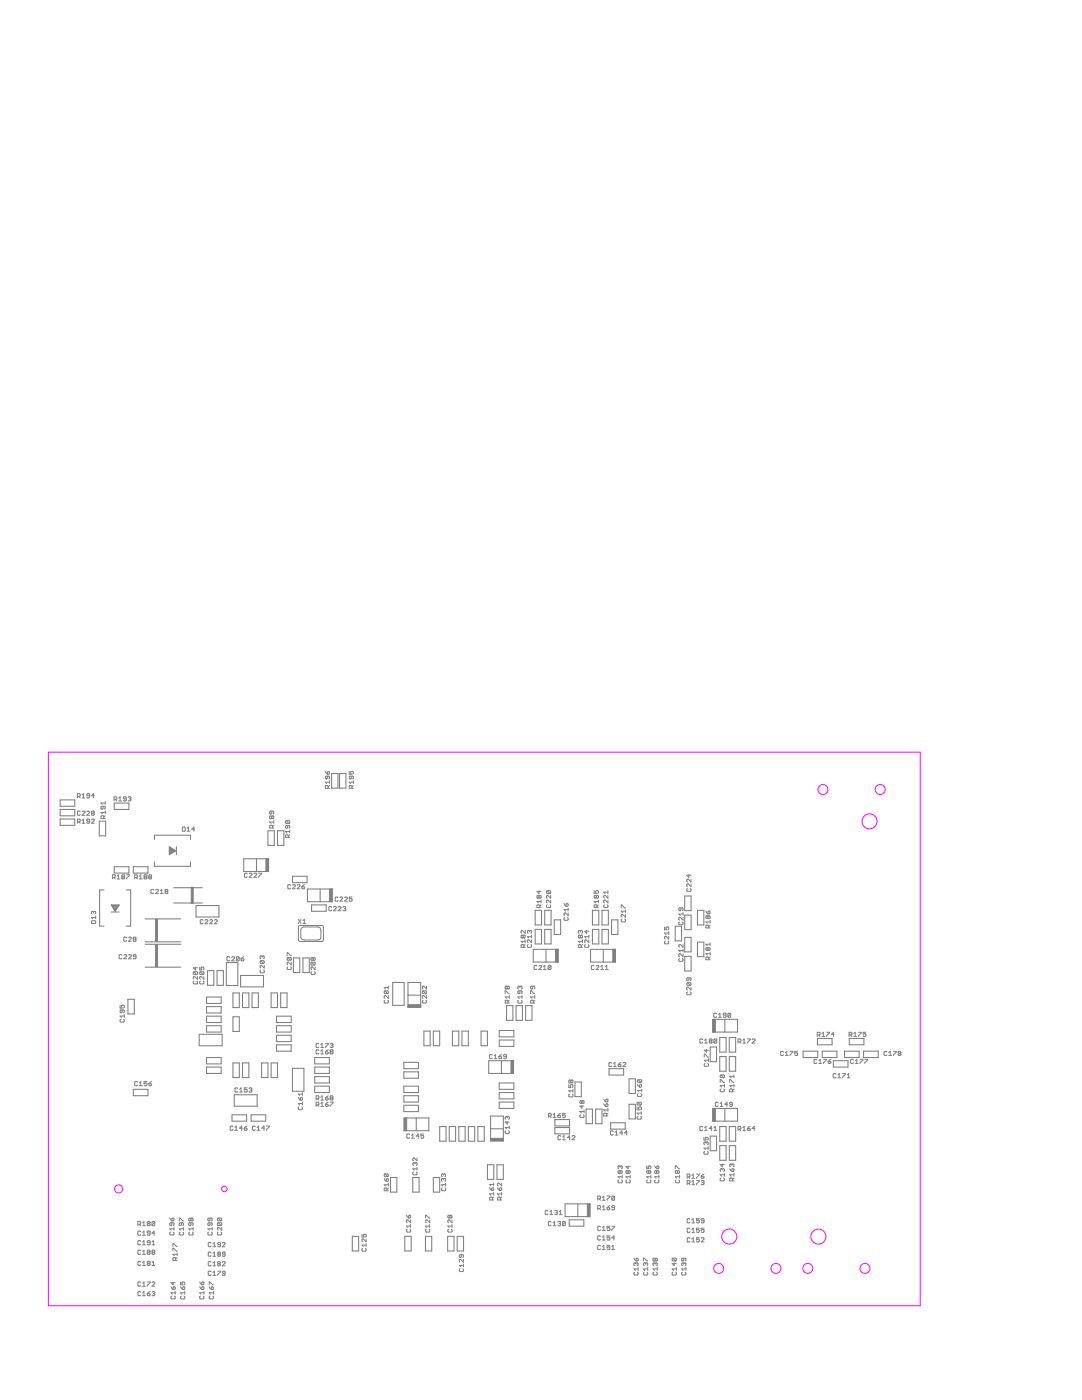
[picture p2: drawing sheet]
<svg xmlns="http://www.w3.org/2000/svg" width="216mm" height="279mm" viewBox="0 0 216 279" stroke-linecap="round" stroke-linejoin="round" font-family="sans-serif">
<g fill="none" stroke="#808080" stroke-width=".21">
<path d="M12 159.6h2.9v1.3h-2.9zM66.2 154.4h1.2v2.9h-1.2zM67.8 154.4h1.2v2.9h-1.2zM12 161.5h2.9v1.3h-2.9zM12 163.4h2.9v1.3h-2.9zM19.8 163.9h1.3v2.9h-1.3zM20.8 177.6h-.9v7.2h.9M22.8 173h2.9v1.2h-2.9zM22.8 160.3h2.9v1.2h-2.9zM25.2 177.6h.9v7.2h-.9M26.6 173h2.9v1.2h-2.9zM30.8 172v.9h7.2v-.9"/>
<path d="M30.8 167.6v-.9h7.2v.9M33.8 169l1.3 .8-1.3 .8zM33.9 169.2l1 .6-1 .6zM33.9 170.2h.3M33.9 170.1h.5M33.9 169.9h.8M33.9 169.7h.9M33.9 169.6h.6M33.9 169.4h.3M33.9 169.2h.1M34.7 177.2h5.7M35.2 169v1.6"/>
<path d="M48.6 171.4h5v2.5h-5zM51.2 171.4v2.5M53.5 165.8h1.2v2.9h-1.2zM55.4 165.8h1.2v2.9h-1.2zM58.4 174.9h2.9v1.2h-2.9zM61.3 177.4h5v2.6h-5zM63.9 177.4v2.6M136.6 178.8h1.3v2.9h-1.3zM22.2 180.6h1.6l-.8 1.3zM22.2 182h1.6M22.4 180.7h1.2l-.6 1zM22.5 180.9h1"/>
<path d="M22.6 181h.8M22.7 181.2h.6M22.8 181.4h.4M22.9 181.6h.2M25.5 199.4h1.3v3h-1.3zM29 188h7.1M29 183.4h7.1M29 193h7.1M29 188.4h7.1M34.7 180.2h5.7M39.1 180.7h4.6v2.3h-4.6zM41.2 199h2.9v1.3h-2.9z"/>
<path d="M41.4 193.7h1.3v2.9h-1.3zM43.3 193.7h1.3v2.9h-1.3zM45.2 192.1h2.3v4.6h-2.3zM46.5 198.2h1.3v2.9h-1.3zM48 194.7h4.6v2.3h-4.6zM48.4 198.2h1.3v2.9h-1.3zM50.3 198.2h1.3v2.9h-1.3zM54.1 198.2h1.3v2.9h-1.3zM56 198.2h1.3v2.9h-1.3zM58.5 191.2h1.3v2.9h-1.3zM60.5 191.2h1.2v2.9h-1.2zM62.2 180.6h2.9v1.3h-2.9z"/>
<path d="M78.4 196.1h2.2v4.5h-2.2zM81.4 196.1h2.5v4.9h-2.5zM81.4 198.6h2.5M106.8 181.7h1.3v2.9h-1.3zM106.8 185.5h1.3v2.9h-1.3zM108.7 181.7h1.3v2.9h-1.3zM108.7 185.5h1.3v2.9h-1.3zM108.9 189.5v2.5M110.6 183.6h1.3v2.9h-1.3zM111.4 189.5v2.5h-5v-2.5h5M118.2 181.7h1.3v2.9h-1.3zM118.2 185.5h1.3v2.9h-1.3z"/>
<path d="M120.1 181.7h1.3v2.9h-1.3zM120.1 185.5h1.3v2.9h-1.3zM120.4 189.5v2.5M122 183.6h1.3v2.9h-1.3zM122.8 189.5v2.5h-5v-2.5h5M134.7 184.8h1.3v3h-1.3zM136.6 182.6h1.3v2.9h-1.3zM136.6 187.1h1.3v2.9h-1.3zM136.6 190.9h1.3v2.9h-1.3zM139.2 181.7h1.2v2.9h-1.2zM139.2 188h1.2v2.9h-1.2zM26.6 217.4h2.9v1.3h-2.9z"/>
<path d="M39.8 206.4h4.5v2.3h-4.5zM41.2 211.1h2.9v1.2h-2.9zM41.2 200.9h2.9v1.3h-2.9zM41.2 202.8h2.9v1.3h-2.9zM41.2 204.7h2.9v1.3h-2.9zM41.2 213h2.9v1.2h-2.9zM46.5 202.9h1.3v2.9h-1.3zM46.5 212.1h1.3v3h-1.3zM46.7 218.5h4.6v2.3h-4.6zM48.4 212.1h1.3v3h-1.3zM52.2 212.1h1.3v3h-1.3zM54.1 212.1h1.3v3h-1.3z"/>
<path d="M55.2 206.6h2.9v1.3h-2.9zM55.2 202.8h2.9v1.3h-2.9zM55.2 204.7h2.9v1.3h-2.9zM55.2 208.5h2.9v1.3h-2.9zM58.4 213.2h2.2v4.6h-2.2zM62.8 211.1h2.9v1.2h-2.9zM62.8 213h2.9v1.2h-2.9zM62.8 214.9h2.9v1.2h-2.9zM62.8 216.8h2.9v1.2h-2.9zM80.6 216.8h2.9v1.2h-2.9zM80.6 218.7h2.9v1.2h-2.9zM80.6 212h2.9v1.3h-2.9z"/>
<path d="M80.6 213.9h2.9v1.3h-2.9zM84.6 205.8h1.2v2.9h-1.2zM86.5 205.8h1.2v2.9h-1.2zM90.3 205.8h1.2v2.9h-1.2zM92.2 205.8h1.3v2.9h-1.3zM96 205.8h1.3v2.9h-1.3zM99.6 216.1h2.9v1.3h-2.9zM99.6 218h2.9v1.3h-2.9zM99.6 219.9h2.9v1.3h-2.9zM99.6 205.7h2.9v1.2h-2.9zM99.6 207.6h2.9v1.2h-2.9zM100.1 211.7v2.5"/>
<path d="M101.1 200.7h1.2v2.9h-1.2zM102.5 211.7v2.5h-5v-2.5h5M103 200.7h1.2v2.9h-1.2zM104.9 200.7h1.3v2.9h-1.3zM114.7 215.9h1.3v3h-1.3zM121.5 213.3h2.9v1.2h-2.9zM125.5 215.3h1.3v2.9h-1.3zM141.7 209h1.3v2.9h-1.3zM142.2 203.4h5v2.6h-5zM143.6 207.1h1.3v2.9h-1.3zM143.6 210.9h1.3v2.9h-1.3zM144.6 203.4v2.6"/>
<path d="M145.5 207.1h1.3v2.9h-1.3zM145.5 210.9h1.3v2.9h-1.3zM160.3 209.8h2.9v1.3h-2.9zM163.1 207.2h2.9v1.3h-2.9zM164.1 209.8h2.9v1.3h-2.9zM166.3 211.7h2.9v1.3h-2.9zM168.5 209.8h2.9v1.3h-2.9zM169.5 207.2h2.9v1.3h-2.9zM172.3 209.8h2.9v1.3h-2.9zM46.3 222.5h2.9v1.3h-2.9zM50.1 222.5h2.9v1.3h-2.9zM77.9 235h1.3v2.9h-1.3z"/>
<path d="M80.6 220.6h2.9v1.2h-2.9zM80.6 223.1h5v2.6h-5zM82.4 235h1.2v2.9h-1.2zM83.1 223.1v2.6M86.5 235h1.2v2.9h-1.2zM87.7 224.8h1.3v3h-1.3zM89.6 224.8h1.3v3h-1.3zM91.5 224.8h1.3v3h-1.3zM93.5 224.8h1.2v3h-1.2zM95.4 224.8h1.2v3h-1.2zM97.3 232.5h1.2v2.9h-1.2zM97.9 222.7h2.5v5h-2.5z"/>
<path d="M97.9 225.3h2.5M99.2 232.5h1.2v2.9h-1.2zM110.7 223.4h2.9v1.3h-2.9zM110.7 225h2.9v1.3h-2.9zM116.9 221.3h1.3v3h-1.3zM118.9 221.3h1.2v3h-1.2zM121.8 224.1h3v1.2h-3zM125.5 220.4h1.3v2.9h-1.3zM141.7 226.7h1.3v3h-1.3zM142.2 221.2h5v2.6h-5zM143.6 224.8h1.3v3h-1.3zM143.6 228.6h1.3v3h-1.3z"/>
<path d="M144.6 221.2v2.6M145.5 224.8h1.3v3h-1.3zM145.5 228.6h1.3v3h-1.3zM70.3 246.7h1.3v3h-1.3zM80.8 246.7h1.2v3h-1.2zM84.9 246.7h1.2v3h-1.2zM89.3 246.7h1.3v3h-1.3zM91.2 246.7h1.3v3h-1.3zM112.8 240.3h4.9v2.5h-4.9zM113.6 243.4h2.9v1.3h-2.9zM115.3 240.3v2.5"/>
</g>
<g fill="#808080" stroke="#808080" stroke-width=".2">
<path d="M65.8 177.4h.5v2.6h-.5z"/>
<path d="M38.2 177.1h.3v3.2h-.3z"/>
<path d="M31.1 183.5h.3v4.4h-.3z"/>
<path d="M53.1 171.4h.5v2.5h-.5z"/>
<path d="M97.9 227.2h2.5v.5h-2.5z"/>
<path d="M80.6 223.1h.6v2.6h-.6z"/>
<path d="M102 211.7h.5v2.5h-.5z"/>
<path d="M81.4 200.5h2.5v.5h-2.5z"/>
<path d="M117.2 240.3h.5v2.5h-.5z"/>
<path d="M142.2 203.4h.5v2.6h-.5z"/>
<path d="M142.2 221.2h.5v2.6h-.5z"/>
<path d="M122.3 189.5h.5v2.5h-.5z"/>
<path d="M110.8 189.5h.6v2.5h-.6z"/>
<path d="M31.1 188.5h.3v4.4h-.3z"/>
</g>
<g fill="none" stroke="#808080" stroke-width=".2">
<path d="M15.5 158.9l.5-.1-.1-.4h-.4v.8M15.7 158.9l.3 .3M16.4 158.7l.3-.3v.8M16.4 159.2h.6M17.9 158.8h-.4l-.2-.1 .2-.3 .4 .1v.6l-.2 .1-.4-.1M18.8 158.8h-.5l.4-.4v.8M21 160v.5M22.8 159.6l.5-.2-.1-.4h-.4v.9M23 159.6l.3 .3M23.7 159.3l.3-.3v.9M23.7 159.9h.6M25.2 159.4h-.4l-.2-.1 .2-.3 .4 .2v.5l-.2 .2-.4-.2"/>
<path d="M25.6 159.2l.4-.2 .1 .2-.1 .2M25.8 159.4h.2M26 159.4l.1 .2-.1 .3-.4-.2M64.9 154l.4 .5M65.3 154.9v.4l-.1 .1-.3-.1 .1-.4h.6l.1 .1-.1 .4M65.3 154.1l.2-.1 .2 .1-.1 .4h-.3zM65.5 157.3v-.4l-.5-.1-.1 .5h.8M65.7 156.8l-.2 .2M65.7 156.1h-.8l.3 .3M65.7 155.8v.6M69.7 154v.5h.4l-.1-.3 .1-.2 .4 .1-.1 .4M70.1 154.9v.4l-.1 .1-.3-.1 .1-.4h.6l.1 .1-.1 .4"/>
<path d="M70.2 157.3v-.4l-.4-.1-.1 .5h.8M70.5 156.1h-.8l.3 .3M70.5 156.8l-.3 .2M70.5 155.8v.6M15.5 164l.5-.1-.1-.4h-.4v.8M15.7 164l.3 .3M16 162l-.1-.1-.4 .1v.6l.1 .1 .4-.1M16.4 162l.1-.1 .5 .1-.6 .7h.6M16.4 163.7l.3-.2v.8M16.4 164.3h.6M17.3 162l.2-.1 .4 .1-.6 .7h.6M17.9 163.9h-.4l-.2-.2 .2-.2 .4 .1v.6l-.2 .1-.4-.1"/>
<path d="M18.3 163.6l.1-.1 .4 .1-.5 .7h.5M18.4 162.3l-.1-.1 .1-.3 .4 .1-.1 .3M18.4 162.3l-.1 .1 .1 .3 .4-.1-.1-.3M18.4 162.3h.3M20.6 160.9v.4l-.2 .2-.2-.2 .1-.4h.5l.2 .2-.2 .4M20.7 163.3v-.4l-.4-.1-.1 .1v.4h.8M21 162.8l-.3 .3M21 162.1h-.8l.2 .3M21 161.9v.5M21 160.3h-.8l.2 .2M22.4 175.1l.6-.1-.1-.4h-.5v.8M22.7 175.1l.3 .3"/>
<path d="M23.4 175.4h.5M23.4 174.9l.2-.3v.8M24.4 175l-.1-.1 .1-.3 .5 .1-.2 .3M24.4 175l-.1 .1 .1 .3 .5-.1-.2-.3M24.4 175h.3M25.3 174.6h.5l-.5 .8M26.9 175.1l.5-.1-.1-.4h-.4v.8M27.2 175.1l.2 .3M27.8 174.9l.3-.3v.8M27.8 175.4h.6M28.9 175l-.2-.1 .2-.3 .4 .1-.1 .3M28.9 175l-.2 .1 .2 .3 .4-.1-.1-.3"/>
<path d="M28.9 175h.3M29.8 175l-.1-.1 .1-.3 .4 .1-.1 .3M29.8 175l-.1 .1 .1 .3 .4-.1-.1-.3M29.8 175h.3M30.7 177.6l-.2-.1-.4 .1v.6l.2 .1 .4-.1M31.1 177.6l.1-.1 .4 .1-.5 .7h.5M32 178.3h.6M32 177.8l.3-.3v.8M33.1 177.9l-.2-.1 .2-.3 .4 .1-.1 .3M33.1 177.9l-.2 .2 .2 .2 .4-.1-.1-.3M33.1 177.9h.3M36.4 165.1l.6 .1v.6l-.2 .1h-.4z"/>
<path d="M37.3 165.9h.6M37.3 165.3l.3-.2v.8M38.8 165.5h-.5l.4-.4v.8M49.3 174.4l-.1-.1-.4 .1v.6l.1 .1 .4-.1M49.7 174.4l.2-.1 .4 .1-.6 .7h.6M50.7 174.4l.1-.1 .4 .1-.5 .7h.5M51.6 174.3h.6l-.6 .8M54.2 161.9v.4l-.1 .2-.3-.2 .1-.4h.6l.1 .1-.1 .5M54.2 163l-.1-.2-.3 .2 .1 .4 .3-.2M54.2 163l.2-.2 .2 .2-.1 .4-.3-.2M54.2 163v.2M54.4 165.2v-.4l-.5-.1-.1 .5h.8"/>
<path d="M54.6 164.7l-.2 .3M54.6 164h-.8l.3 .3M54.6 163.8v.5M57.1 163.8l-.1 .1 .1 .5h.6M57.1 163.8h.6l.1 .1-.1 .5M57.1 163.8l.6 .6M57.4 164.7v.4l-.1 .2-.3-.2 .1-.4h.6l.1 .2-.1 .4M57.5 167.2v-.4l-.4-.2-.1 .6h.8M57.8 166.6l-.3 .3M57.8 165.9h-.8l.3 .3M57.8 165.7v.5M58 176.7l-.2-.1-.4 .1v.5l.2 .2 .4-.2"/>
<path d="M58.4 176.7l.1-.1 .4 .1-.5 .7h.5M59.3 176.7l.1-.1 .5 .1-.6 .7h.6M60.2 177h.4l.2 .2-.4 .2zM60.8 176.6l-.6 .4M67.4 179.2l-.1-.2-.4 .2v.5l.1 .2 .4-.2M67.8 179.2l.2-.2 .4 .2-.6 .7h.6M68.7 179.2l.2-.2 .4 .2-.6 .7h.6M70.3 179h-.6v.5l.3-.2 .3 .2-.2 .4-.4-.2M107.5 178.8l-.1-.1-.3 .1 .2 .5 .2-.2M107.5 178.8l.2-.1 .3 .1-.2 .5-.3-.2M107.5 177.8v.5l-.4-.4h.9M107.5 178.8v.3"/>
<path d="M108 179.9h-.9l.3 .3M108 179.6v.6M109.2 177.8l-.1 .1 .1 .4h.5M109.2 177.8h.5l.2 .1-.2 .4M109.2 177.8l.5 .5M109.9 178.7v.6l-.6-.6-.2 .1 .1 .5M109.9 179.6v.6l-.6-.6-.2 .2 .1 .4M118.6 177.8v.5h.4l-.1-.2 .1-.3 .4 .1-.1 .4M119 178.8l-.1-.1-.3 .1 .1 .5 .3-.2M119 178.8l.1-.1 .3 .1-.1 .5-.3-.2M119 178.8v.3M119.4 179.9h-.8l.3 .3"/>
<path d="M119.4 179.6v.6M121.3 178.7v.6l-.5-.6-.3 .1 .1 .5M121.3 179.6v.6l-.5-.6-.3 .2 .1 .4M121.3 177.8v.5M121.3 178.1h-.8l.3 .2M137.2 177.3l-.2 .2 .2 .4 .7-.1-.2-.5M137.5 174.5v.6l-.5-.4h.9M137.9 175.5v.5l-.6-.5-.3 .1 .2 .4M137.9 176.4v.6l-.6-.6-.3 .1 .2 .5M18.2 183.9l.2-.2h.5l.2 .2v.4h-.9zM18.7 182l.1-.1 .3 .1-.2 .4M18.7 182l-.2-.1-.3 .1 .2 .4"/>
<path d="M18.7 182v.2M19.1 182.8v.6M19.1 183.1h-.9l.3 .3M24.3 190.6l-.1-.1-.4 .1v.6l.1 .1 .4-.1M24.7 190.6l.1-.1 .5 .1-.6 .7h.6M25.3 187.2l-.2-.2-.4 .2v.5l.1 .2 .5-.2M25.7 190.6l.1-.1 .4 .1-.5 .7h.5M25.7 187.2l.1-.2 .4 .2-.5 .7h.5M26.7 187.4l-.1-.1 .1-.3 .4 .2-.1 .2M26.7 187.4l-.1 .2 .1 .3 .4-.2-.1-.3M26.7 187.4h.3M27.1 190.9h-.4l-.1-.1 .1-.3 .4 .1v.6l-.1 .1-.4-.1"/>
<path d="M38.7 195.8l-.1 .1 .1 .5 .7-.2-.1-.4M38.7 193.9l-.1 .5 .1 .1h.6M38.7 193.9h.6l.1 .2-.1 .4M38.7 193.9l.6 .6M39 193v.6l-.4-.5h.8M39.4 194.9v.5l-.6-.5-.2 .1 .1 .4M39.8 193v.6h.5l-.2-.3 .2-.3 .4 .1-.2 .5M40 195.8l-.2 .1 .2 .5 .7-.2-.2-.4M40 193.9l-.2 .5 .2 .1h.5M40 193.9h.5l.2 .2-.2 .4M40 193.9l.5 .6M40.5 183.7l-.1-.2-.4 .2v.5l.1 .2 .4-.2"/>
<path d="M40.7 194.9v.5l-.6-.5-.3 .1 .2 .4M40.9 183.7l.1-.2 .5 .2-.6 .7h.6M41.8 183.7l.2-.2 .4 .2-.6 .7h.6M42.8 183.7l.1-.2 .4 .2-.5 .7h.5M45.8 191.1l-.1-.2-.4 .2v.5l.1 .2 .4-.2M46.2 191.1l.2-.2 .4 .2-.6 .7h.6M47.7 191.1l-.4-.2-.1 .2v.5M47.7 191.1v.5l-.1 .2-.4-.2M47.7 191.1l-.5 .5M48.1 191.3h.4l.2 .3-.5 .2zM48.7 190.9l-.6 .4M52 193.6l-.1 .1 .1 .4h.6l.1-.1-.1-.4"/>
<path d="M52 191.7l-.1 .2 .1 .4h.6M52 191.7h.6l.1 .2-.1 .4M52 191.7l.6 .6M52.3 190.9l-.1-.1-.3 .1 .1 .4M52.3 190.9l.2-.1 .2 .1-.1 .4M52.3 190.9v.2M52.7 192.7v.5l-.7-.5-.1 .1 .1 .4M57.3 190.7v-.6l.8 .6M57.4 191.1l-.1 .1 .1 .4h.6M57.4 193l-.1 .1 .1 .4h.6l.1-.1-.1-.4M57.4 191.1h.6l.1 .1-.1 .4M57.4 191.1l.6 .5"/>
<path d="M58.1 192v.6l-.7-.6-.1 .2 .1 .4M59.5 183.5l.6 .8M59.6 184.8l.2-.1 4.6 .1 .1 .2v2.8l-.3 .1h-4.5l-.2-.3zM60.1 183.5l-.6 .8M60.2 185.3l.4-.3h3l.4 .5v1.8l-.6 .3-3.1-.1-.3-.5v-1.4zM60.5 183.7l.2-.2v.8M60.5 184.3h.5M62.2 193.9l-.1 .1 .1 .5h.6l.1-.2-.1-.4M62.2 192l-.1 .2 .1 .4h.6M62.2 192h.6l.1 .2-.1 .4M62.2 192l.6 .6M62.5 191.2l-.2-.1-.2 .1 .1 .5 .3-.2"/>
<path d="M62.5 191.2l.1-.1 .3 .1-.1 .5-.3-.2M62.5 191.2v.3M62.9 193v.5l-.7-.5-.1 .1 .1 .4M66.2 181.1l-.2-.2-.4 .2v.5l.1 .2 .5-.2M66.5 181.1l.2-.2 .4 .2-.6 .7h.6M67.5 181.1l.1-.2 .5 .2-.6 .7h.6M68.4 181.1l.4-.2 .2 .2-.2 .3M68.7 181.4h.1M68.8 181.4l.2 .1-.2 .3-.4-.2M76.8 199.6l-.1 .1 .1 .5h.6l.1-.2-.1-.4M76.8 197.7l-.1 .2 .1 .4h.6M76.8 197.7h.6l.1 .2-.1 .4"/>
<path d="M76.8 197.7l.6 .6M77.5 198.7v.5l-.6-.5-.2 .1 .1 .4M77.5 196.8v.6M77.5 197.1h-.8l.2 .3M84.4 199.6l-.1 .1 .1 .5h.6l.1-.2-.1-.4M84.4 197.7l-.1 .2 .1 .4h.6M84.4 197.7h.6l.1 .2-.1 .4M84.4 197.7l.6 .6M85.1 198.7v.5l-.5-.5-.3 .1 .1 .4M85.1 196.8v.6l-.5-.6-.3 .2 .1 .4M100.8 198.3v-.6l.8 .6M101.2 197l-.1-.2-.3 .2 .1 .4 .3-.2"/>
<path d="M101.2 197l.1-.2 .3 .2-.1 .4-.3-.2M101.2 197v.2M101.6 199h-.8l.3 .2M101.6 199.6l-.3 .3M101.6 198.7v.5M103.5 199.6l-.2 .1 .2 .5h.5l.2-.2-.2-.4M103.7 197.7l-.1 .6-.3-.1 .2-.5h.5l.2 .2-.2 .4M103.7 197l-.1-.2-.3 .2 .2 .4M103.7 197l.2-.2 .3 .2-.2 .4M103.7 197v.1M104.2 199h-.9l.3 .2M104.2 198.7v.5"/>
<path d="M104.4 186.8l-.2-.2-.2 .2 .1 .4 .3-.2M104.4 186.8l.1-.2 .3 .2-.1 .4-.3-.2M104.4 186.8v.2M104.5 189.1v-.5l-.4-.1-.1 .6h.8M104.8 187.9h-.8l.2 .2M104.8 185.7v.6l-.6-.6-.2 .1 .1 .5M104.8 188.5l-.3 .3M104.8 187.6v.5M105.4 188.5l-.2 .1 .2 .5h.5l.2-.2-.2-.4M105.6 185.8l.2-.1 .3 .1-.2 .5M105.6 185.8l-.1-.1-.3 .1 .2 .5M105.6 185.8v.2"/>
<path d="M105.9 198.3v-.6l.8 .6M106.1 187.6v.5l-.6-.5-.3 .1 .2 .4M106.1 186.9h-.9l.3 .3M106.1 186.6v.6M106.3 196.8l-.1 .6-.3-.2 .1-.4h.6l.1 .2-.1 .4M106.7 199.6l-.3 .3M106.7 199h-.8l.3 .2M106.7 198.7v.5M107.1 192.8l-.1-.1-.4 .1v.6l.1 .1 .4-.1M107.5 192.8l.1-.1 .5 .1-.6 .7h.6M107.7 181.1v-.4l-.4-.1-.2 .5h.9M108 180.6l-.3 .2"/>
<path d="M108.4 193.5h.6M108.4 193l.3-.3v.8M109.2 180.6l-.1 .1 .1 .4h.5l.2-.1-.2-.4M109.9 192.8v.6l-.1 .1-.4-.1M109.9 192.8l-.1-.1-.4 .1v.6M109.9 192.8l-.5 .6M112.5 180.3l.4 .6M112.7 183.1l-.2 .2 .2 .4h.5l.2-.2-.2-.4M113.1 180.3l.3 .1-.2 .5h-.3v-.5zM113.4 182.2v.5l-.6-.5-.3 .1 .2 .4M113.4 181.3v.5M113.4 181.5h-.9l.3 .3"/>
<path d="M115.8 185.8l.2-.1 .2 .1-.1 .5M115.8 185.8l-.1-.1-.3 .1 .1 .5M115.8 186.8l-.1-.2-.3 .2 .1 .4 .3-.2M115.8 186.8l.2-.2 .2 .2-.1 .4-.3-.2M115.8 185.8v.2M115.8 186.8v.2M116 189.1v-.5l-.5-.1-.1 .6h.8M116.2 187.9h-.8l.3 .2M116.2 188.5l-.2 .3M116.2 187.6v.5M116.8 188.5l-.1 .1 .1 .5h.6l.1-.2-.1-.4M117.1 185.7v.6l-.4-.5h.8"/>
<path d="M117.5 187.6v.5l-.6-.5-.2 .1 .1 .4M117.5 186.6v.6M117.5 186.9h-.8l.2 .3M118.6 192.8l-.2-.1-.4 .1v.6l.1 .1 .5-.1M118.9 192.8l.2-.1 .4 .1-.6 .7h.6M119.1 181.1v-.4l-.1-.1-.4 .1v.4h.8M119.4 180.6l-.3 .2M119.9 193.5h.5M119.9 193l.2-.3v.8M120.6 180.6l-.1 .1 .1 .4h.6l.1-.1-.1-.4M120.8 193.5h.6M120.8 193l.3-.3v.8"/>
<path d="M124 181.2v-.6l.8 .6M124.1 183.4l-.1 .2 .1 .4 .7-.1-.1-.5M124.8 181.8h-.8l.2 .3M124.8 182.5v.5l-.6-.5-.2 .1 .1 .4M124.8 181.6v.5M132.6 185v.6h.4l-.1-.3 .1-.3 .4 .1-.1 .5M132.7 187.8l-.1 .1 .1 .5h.6l.1-.2-.1-.4M133.4 186.9v.5l-.7-.5-.1 .1 .1 .4M133.4 185.9v.6M133.4 186.2h-.8l.3 .3M135.6 191.3l-.2 .1 .2 .5h.5l.2-.2-.2-.4M135.6 184l-.2 .1 .2 .5 .7-.2-.2-.4"/>
<path d="M135.9 181.2l-.2 .6-.3-.2 .2-.4h.5l.2 .1-.2 .5M136.3 183.1v.5l-.6-.5-.3 .1 .2 .4M136.3 188.5v.5l-.6-.5-.3 .1 .2 .4M136.3 190.4v.5l-.7-.5-.2 .1 .2 .4M136.3 182.1v.6M136.3 189.4v.6M136.3 189.7h-.9l.3 .3M136.3 182.4h-.9l.3 .3M137.2 198l-.2 .1 .2 .4h.5l.2-.1-.2-.4M137.2 196.1l-.2 .4 .2 .2h.5M137.2 196.1h.5l.2 .1-.2 .5M137.2 196.1l.5 .6"/>
<path d="M137.5 195.2v.4l-.2 .1-.3-.1 .2-.4h.5l.2 .1-.2 .4M137.9 197v.6l-.7-.6-.2 .2 .2 .4M140.8 181.8l.5 .6M141.3 182.9l.1-.1 .3 .1-.2 .4-.2-.1M141.3 182.9l-.2-.1-.3 .1 .2 .4 .3-.1M141.3 189.3l-.2-.2-.3 .2 .2 .4 .3-.2M141.3 182l.1-.2 .3 .2-.2 .4h-.2zM141.3 189.3l.1-.2 .3 .2-.2 .4-.2-.2M141.3 182.9v.3M141.3 189.3v.2M141.4 191.5v-.4l-.1-.1-.5 .1v.4h.9M141.4 185.2v-.4l-.1-.2-.5 .2v.4h.9"/>
<path d="M141.7 191l-.3 .3M141.7 190.3h-.9l.3 .3M141.7 183.7v.6M141.7 188.2v.5M141.7 190v.6M141.7 188.4h-.9l.3 .3M141.7 184.6l-.3 .3M141.7 184h-.9l.3 .3M24 200.6v.6h.4l-.2-.3 .2-.3 .4 .2-.1 .4M24.1 203.4l-.1 .2 .1 .4 .7-.1-.1-.5M24.4 201.5v.5l-.2 .1-.2-.1 .1-.5h.6l.1 .2-.1 .4M24.8 202.5v.6"/>
<path d="M24.8 202.8h-.8l.2 .3M27.4 216l-.1-.2-.4 .2v.5l.1 .2 .4-.2M27.8 216.1l.3-.3v.9M27.8 216.7h.6M29.3 215.8h-.6v.5l.3-.2 .3 .2-.1 .4-.5-.2M29.7 216.3h.4l.1 .2-.4 .2zM30.2 215.8l-.5 .5M47.4 217.3l-.1-.2-.4 .2v.5l.1 .2 .4-.2M47.8 218h.6M47.8 217.4l.3-.3v.9M49.3 217.1h-.6v.4l.3-.1 .3 .1-.1 .5-.5-.2M49.7 217.3l.4-.2 .1 .2-.1 .2"/>
<path d="M50 217.5h.1M50.1 217.5l.1 .2-.1 .3-.4-.2M59.5 219l.4 .6M60.1 219l.2 .2-.1 .4h-.3zM60.3 218.1v.5M60.3 219.9v.6M60.3 218.4h-.8l.3 .2M63.1 219.3h.4l.1-.2-.1-.4h-.4v.8M63.4 219.3l.2 .2M63.6 208.4l-.1-.2-.4 .2v.5l.1 .2 .4-.2M63.6 209.6l-.1-.1-.4 .1v.6l.1 .1 .4-.1M64 209.1h.6"/>
<path d="M64 208.5l.3-.3v.9M64 209.8l.3-.3v.8M64 219l.3-.3v.8M64 210.3h.6M64 219.5h.6M64.9 208.2h.6l-.6 .9M64.9 209.9h.5l.1 .3-.4 .1zM64.9 219.1h.5l.1 .3-.4 .1zM65.5 209.5l-.6 .4M65.5 218.7l-.6 .4M65.5 220l-.6 .4M65.9 208.4l.4-.2 .1 .2-.1 .2"/>
<path d="M65.9 220h.5l-.5 .8M66 209.9l-.1-.1 .1-.3 .4 .1-.1 .3M66 209.9l-.1 .2 .1 .2 .4-.1-.1-.3M66 219.1l-.1-.1 .1-.3 .4 .1-.1 .3M66 219.1l-.1 .2 .1 .2 .4-.1-.1-.3M66 209.9h.3M66 219.1h.3M66.2 208.6h.1M66.3 208.6l.1 .2-.1 .3-.4-.2M98.2 210.6l-.1-.1-.4 .1v.6l.1 .1 .4-.1M98.6 211.3h.6M98.6 210.7l.3-.2v.8"/>
<path d="M99.5 210.9h.5l.1 .3-.4 .1zM100.1 210.5l-.6 .4M101 210.9l-.5-.2 .1-.2 .4 .1v.6l-.1 .1-.4-.1M101.3 200.2v-.5l-.4-.1-.1 .6h.8M106.4 200.2v-.5l-.4-.1-.1 .6h.8M113.5 216.5v.5h.4l-.1-.3 .1-.2 .4 .1-.1 .4M113.6 218.4l-.1 .1 .1 .4h.6l.1-.1-.1-.4M113.9 215.7l-.1-.2-.3 .2 .1 .4 .3-.1M113.9 215.7l.1-.2 .3 .2-.1 .4-.3-.1M113.9 215.7v.3M114.3 217.4v.6M114.3 217.7h-.8l.3 .3"/>
<path d="M116.1 219.8l-.1-.1-.3 .1 .1 .4 .3-.1M116.1 219.8l.2-.1 .2 .1-.1 .4-.3-.1M116.1 219.8v.3M120.5 219.4l.4 .5M121 219.4l.3 .1-.1 .4h-.3v-.4zM122 212.2l-.1-.2-.4 .2v.5l.1 .2 .4-.2M122.4 212.9h.6M122.4 212.3l.3-.3v.9M123.4 212.4h.4l.1 .3-.4 .2zM123.9 212l-.5 .4M124.3 212.2l.1-.2 .5 .2-.6 .7h.6M127.2 216.4l.4 .6"/>
<path d="M127.3 220l-.2 .4 .7 .1M127.3 220h.5l.2 .1-.2 .4M127.3 220l.5 .5M127.3 218.3l-.1 .1 .1 .4h.6l.1-.1-.1-.4M127.3 215.5l-.1 .4 .7 .1M127.3 215.5l.7 .1-.1 .4M127.3 215.5l.6 .5M127.6 216.6l.3-.2 .1 .4-.4 .2zM128 217.3v.6M128 217.6h-.8l.3 .3M140.2 207.5l-.1-.2-.4 .2v.5l.1 .2 .4-.2M140.5 210.9v-.5l.9 .5"/>
<path d="M140.6 208.2h.5M140.6 207.6l.3-.3v.9M140.7 212.3l-.2 .1 .2 .4h.5l.2-.1-.2-.4M140.9 209.4v.6l-.4-.4h.9M141.4 211.3v.6M141.4 211.6h-.9l.3 .3M141.7 207.8l-.2-.2 .2-.3 .4 .2-.2 .3M141.7 207.8l-.2 .1 .2 .3 .4-.2-.2-.2M141.7 207.8h.2M143 202.3l-.1-.1-.5 .1v.6l.2 .1 .4-.1M143 207.5l-.1-.2-.4 .2v.5M143 207.5v.5l-.1 .2-.4-.2"/>
<path d="M143 207.5l-.5 .5M143.4 203h.5M143.4 202.5l.3-.3v.8M143.7 216v-.5l.8 .5M143.8 217.3l-.1 .2 .1 .4h.6l.1-.2-.1-.4M143.8 214.5l-.1 .4 .7 .2M143.8 214.5l.7 .2-.1 .4M143.8 214.5l.6 .6M144.5 216.7h-.8l.3 .3M144.5 216.4v.6M144.9 202.6h-.5l-.1-.1 .1-.3 .5 .1v.6l-.2 .1-.4-.1M145.6 216v-.5l.9 .5"/>
<path d="M145.8 202.3v.6l-.1 .1-.5-.1M145.8 202.3l-.1-.1-.5 .1v.6M145.8 202.3l-.6 .6M146.2 217.9v-.4l-.2-.2-.4 .2v.4h.9M146.5 217.3l-.3 .3M146.5 216.7h-.9l.3 .3M146.5 214.5v.6M146.5 216.4v.6M146.5 214.8h-.9l.3 .3M147.3 207.9h.4l.1-.4-.5-.2v.9M147.6 207.9l.2 .3M148.2 207.6l.3-.3v.9"/>
<path d="M148.2 208.2h.6M149.1 207.3h.6l-.6 .9M150.1 207.5l.1-.2 .4 .2-.5 .7h.5M156.3 210l-.1-.2-.4 .2v.5l.1 .2 .4-.2M156.7 210.7h.6M156.7 210.1l.3-.3v.9M157.6 209.8h.6l-.6 .9M159.1 209.8h-.5v.4l.3-.1 .2 .1-.1 .5-.4-.2M163 211.5l-.1-.1-.5 .1v.6l.2 .1 .4-.1M163.1 206.6h.4l.1-.5-.5-.1v.8M163.4 206.6l.2 .2M163.4 212.2h.5"/>
<path d="M163.4 211.7l.3-.3v.8M164 206.8h.6M164 206.3l.3-.3v.8M164.3 211.4h.6l-.6 .8M165 206h.5l-.5 .8M165.2 211.8h.5l.1 .3-.4 .1zM165.8 211.4l-.6 .4M166.4 206.4h-.5l.4-.4v.8M166.8 214.4l-.1-.2-.5 .2v.6l.2 .1 .4-.1M167.2 215.1h.5M167.2 214.5l.3-.3v.9M168.1 214.2h.6l-.6 .9"/>
<path d="M169.1 215.1h.5M169.1 214.5l.2-.3v.9M169.4 206.6h.4l.2-.5-.6-.1v.8M169.7 206.6l.3 .2M170.3 211.5l-.1-.1-.5 .1v.6l.2 .1 .4-.1M170.3 206.3l.3-.3v.8M170.3 206.8h.6M170.7 212.2h.5M170.7 211.7l.3-.3v.8M171.3 206h.6l-.6 .8M171.6 211.4h.6l-.6 .8M172.6 211.4h.5l-.5 .8"/>
<path d="M172.8 206h-.6v.4l.3-.1 .3 .1-.1 .4-.5-.1M177 210l-.2-.2-.4 .2v.5l.2 .2 .4-.2M177.3 210.7h.6M177.3 210.1l.3-.3v.9M178.3 209.8h.5l-.5 .9M179.3 210.2l-.1-.1 .1-.3 .5 .2-.2 .2M179.3 210.2l-.1 .2 .1 .3 .5-.2-.2-.3M179.3 210.2h.3M46.5 224.9l-.1-.2-.5 .2v.5l.2 .2 .4-.2M46.9 225l.2-.3v.9M46.9 225.6h.5M48.4 225.1h-.6l.4-.4v.9"/>
<path d="M48.7 225.1h.4l.2 .3-.4 .2zM49.3 224.7l-.6 .4M50.9 224.9l-.1-.2-.4 .2 .1 .7 .4-.2M51.3 225.6h.6M51.3 225l.3-.3v.9M52.8 225.1h-.6l.5-.4v.9M53.2 224.7h.5l-.5 .9M59.6 220.9l-.1 .1 .1 .4h.6l.1-.1-.1-.4M60.3 220.2h-.8l.3 .3M63.1 220.5h.4l.1-.1-.1-.4h-.4v.8M63.4 220.5l.2 .3M64 220.3l.3-.3v.8"/>
<path d="M64 220.8h.6M64.9 220.4h.5l.1 .3-.4 .1zM76.7 235.2l.4 .6M76.8 234.3l-.1 .1 .1 .4h.6M76.8 234.3h.6l.1 .1-.1 .4M76.8 234.3l.6 .5M77.2 237.6v-.4l-.4-.1-.1 .5h.8M77.2 235.2l.3 .2-.1 .4h-.3zM77.5 236.1v.6M77.5 237.1l-.3 .3M77.5 236.4h-.8l.2 .3M81.7 226.5l-.1-.2-.4 .2 .1 .7 .4-.2"/>
<path d="M82.1 227.2h.6M82.1 226.6l.3-.3v.9M82.5 233.9l-.1 .1 .1 .5h.6l.1-.2-.1-.4M82.8 232.2l-.1-.2-.3 .2 .1 .4M82.8 232.2l.1-.2 .3 .2-.1 .4M82.8 232.2v.1M83.2 233.3h-.8l.3 .2M83.2 231.1v.5l-.5-.5-.3 .1 .1 .4M83.2 233v.5M83.6 226.7h-.6l.5-.4v.9M84.5 226.3h-.5v.4l.3-.1 .2 .1-.1 .5-.4-.2M88.2 237.1l-.1 .1 .1 .4h.6l.1-.1-.1-.4"/>
<path d="M88.5 235.4l-.1-.2-.3 .2 .1 .4M88.5 235.4l.1-.2 .3 .2-.1 .4M88.5 234.4l-.1-.1-.3 .1 .1 .4M88.5 234.4l.1-.1 .3 .1-.1 .4M88.5 234.4v.1M88.5 235.4v.1M88.9 236.4h-.8l.3 .3M88.9 236.1v.6M97.7 237l.4 .6M98.1 237.2l.3-.2 .1 .5-.4 .1zM98.2 239.5v-.4l-.4-.2-.1 .6h.8M98.5 238.3h-.8l.3 .2"/>
<path d="M98.5 238.9l-.3 .3M98.5 236.1v.6M98.5 238v.5M98.5 236.4h-.8l.3 .3M99.3 237l.4 .6M99.7 237.2l.3-.2 .1 .5-.4 .1zM99.8 239.5v-.4l-.4-.2-.1 .6h.8M100.1 236.1v.6l-.6-.6-.2 .1 .1 .5M100.1 238.9l-.3 .3M100.1 238.3h-.8l.2 .2M100.1 238v.5M100.9 225.7l-.1 .1 .1 .4h.6l.1-.1-.1-.4"/>
<path d="M101.2 223l-.1-.2-.3 .2 .1 .4M101.2 223l.1-.2 .3 .2-.1 .4M101.2 223v.1M101.2 223.8v.5l-.4-.4h.8M101.6 224.7v.6M101.6 225h-.8l.3 .3M109.4 222.8h.4l.2-.2-.2-.4h-.4v.8M109.7 222.8l.3 .2M110.4 222.5l.2-.3v.8M110.4 223h.5M111.3 222.6h.4l.1 .3-.4 .1zM111.8 222.2l-.5 .4"/>
<path d="M111.9 226.8l-.2-.2-.4 .2 .2 .7 .4-.2M112.3 227.5h.5M112.3 226.9l.2-.3v.9M112.8 222.2h-.6v.4l.3-.1 .3 .1-.2 .4-.4-.1M113.7 227.1h-.5l.4-.5v.9M114.1 226.8l.2-.2 .4 .2-.6 .7h.6M115.8 222.5l-.1 .1 .1 .4h.6l.1-.1-.1-.4M116.1 220.6v.6l-.4-.5h.8M116.5 221.5v.6M116.5 221.8h-.8l.3 .3M119.3 239.3h.4l.1-.2-.1-.4h-.4v.8M119.5 239.3l.3 .2"/>
<path d="M120.2 239l.3-.3v.8M120.2 239.5h.6M120.5 220.3l.4 .6M120.9 220.4l.1-.1 .3 .1-.1 .5h-.3zM121 222.7v-.4l-.1-.1-.4 .1v.4h.8M121.1 238.7h.6l-.6 .8M121.3 221.5h-.8l.3 .3M121.3 222.2l-.3 .2M121.3 221.2v.6M122.4 225.8l-.2-.1-.4 .1 .1 .7 .5-.1M122.6 238.8v.6l-.1 .1-.4-.1M122.6 238.8l-.4-.1-.1 .1v.6"/>
<path d="M122.6 238.8l-.5 .6M122.7 226.5h.6M122.7 226l.3-.3v.8M123.5 235.5l-.2 .1 .2 .5h.5l.2-.2-.2-.4M123.7 233.8l-.1-.2-.3 .2 .2 .4 .2-.2M123.7 233.8l.2-.2 .3 .2-.2 .4-.3-.2M123.7 232.8l-.1-.1-.3 .1 .2 .4M123.7 232.8l.2-.1 .3 .1-.2 .4M123.7 232.8v.2M123.7 233.8v.2M124.2 234.8h-.9l.3 .3M124.2 234.5v.6"/>
<path d="M124.2 226.1h-.5l.4-.4v.8M125.1 235.5l-.2 .1 .2 .5h.5l.2-.2-.2-.4M125.2 226.1h-.6l.4-.4v.8M125.3 233.8l-.1-.2-.3 .2 .2 .4 .2-.2M125.3 233.8l.2-.2 .3 .2-.2 .4-.3-.2M125.3 232.7v.5l-.4-.4h.9M125.3 233.8v.2M125.8 234.8h-.9l.3 .3M125.8 234.5v.6M127.1 220.9v.6h.5l-.2-.3 .2-.3 .4 .2-.2 .4M127.3 222.8l-.2 .1 .2 .5h.5l.2-.2-.2-.4M128 221.8v.6"/>
<path d="M128 222.1h-.9l.3 .3M129 232.7v.5h.5l-.2-.2 .2-.3 .4 .1-.2 .4M129.2 235.5l-.2 .1 .2 .5h.5l.2-.2-.2-.4M129.5 233.8l-.2-.2-.3 .2 .2 .4 .3-.2M129.5 233.8l.1-.2 .3 .2-.2 .4-.2-.2M129.5 233.8v.2M129.9 234.8h-.9l.3 .3M129.9 234.5v.6M130.6 232.7l.4 .5M130.8 235.5l-.2 .1 .2 .5h.5l.2-.2-.2-.4M131 233.8l-.1-.2-.3 .2 .2 .4 .2-.2M131 233.8l.2-.2 .3 .2-.2 .4-.3-.2"/>
<path d="M131 232.8l.3-.1 .2 .4-.5 .1zM131 233.8v.2M131.5 234.8h-.9l.3 .3M131.5 234.5v.6M134.7 233.2v-.5l.9 .5M134.9 235.5l-.2 .1 .2 .5h.5l.2-.2-.2-.4M135.2 233.8l-.2-.2-.3 .2 .2 .4 .3-.2M135.2 233.8l.1-.2 .3 .2-.2 .4-.2-.2M135.2 233.8v.2M135.6 234.5v.6M135.6 234.8h-.9l.3 .3M137.1 234.9h.4l.2-.2-.2-.4h-.4v.9"/>
<path d="M137.1 236.2h.4l.2-.2-.2-.4h-.4v.8M137.4 236.2l.3 .2M137.4 234.9l.3 .3M138 234.6l.3-.3v.9M138 235.9l.3-.3v.8M138 236.4h.6M138 235.2h.6M139 234.3h.5l-.5 .9M139 235.6h.5l-.5 .8M139.9 234.7h.4l.2 .3-.4 .2zM139.9 235.7l.4-.1 .2 .1-.2 .3M140.2 236h.1"/>
<path d="M140.2 224.9l-.1-.1-.4 .1 .1 .7 .4-.1M140.3 236l.2 .2-.2 .2-.4-.1M140.5 227v.5h.4l-.1-.3 .1-.2 .4 .1-.1 .4M140.5 234.3l-.6 .4M140.6 225.1l.3-.3v.8M140.6 225.6h.5M140.6 229.8l-.1 .1 .1 .4h.6l.1-.1-.1-.4M140.9 228l-.1-.1-.3 .1 .1 .5M140.9 228l.1-.1 .3 .1-.1 .5M140.9 228v.2M141.3 228.8v.6M141.3 229.1h-.8l.3 .3"/>
<path d="M142.1 225.2h-.6l.4-.4v.8M142.5 225.6h.5M142.5 225.1l.2-.3v.8M143.3 220.1l-.1-.1-.5 .1v.6l.2 .1 .4-.1M143.7 220.8h.6M143.7 220.3l.3-.3v.8M143.8 235.1l-.1 .1 .1 .5h.6l.1-.2-.1-.4M144.1 233.4l-.1-.2-.3 .2 .1 .4M144.1 233.4l.2-.2 .2 .2-.1 .4M144.1 232.3v.6l-.4-.5h.8M144.1 233.4v.1M144.5 234.4h-.8l.3 .3"/>
<path d="M144.5 234.2v.5M145.2 220.4h-.6l.5-.4v.8M145.6 233.2l.4 .6M146 233.4l.3-.2 .2 .5-.5 .1zM146 232.4l.2-.1 .3 .1-.2 .5M146 232.4l-.1-.1-.3 .1 .2 .5M146 232.4v.2M146.1 220.4l-.5-.1 .1-.3 .4 .1v.6l-.1 .1-.4-.1M146.2 235.7v-.5l-.2-.1-.4 .1v.5h.9M146.5 234.4h-.9l.3 .3M146.5 234.2v.5M146.5 235.1l-.3 .3"/>
<path d="M147.3 225.4h.4l.1-.2-.1-.4h-.4v.8M147.6 225.4l.2 .2M148.2 225.1l.3-.3v.8M148.2 225.6h.6M149.1 225.2h.5l.1 .3-.4 .1zM149.7 224.8l-.6 .4M150.6 225.2h-.5l.4-.4v.8M27.5 244.3h.4l.2-.1-.2-.4h-.4v.8M27.8 244.3l.3 .3M28.1 256l-.2-.2-.4 .2v.5l.2 .2 .4-.2M28.1 245.8l-.2-.1-.4 .1v.6l.2 .1 .4-.1M28.1 247.7l-.2-.1-.4 .1v.6l.2 .1 .4-.1"/>
<path d="M28.1 249.6l-.2-.1-.4 .1v.6l.2 .1 .4-.1M28.1 251.9l-.2-.2-.4 .2v.5l.2 .2 .4-.2M28.1 257.9l-.2-.2-.4 .2v.5l.2 .2 .4-.2M28.4 256.7h.6M28.4 256.1l.3-.3v.9M28.4 244.1l.3-.3v.8M28.4 246l.3-.3v.8M28.4 247.9l.3-.3v.8M28.4 249.8l.3-.3v.8M28.4 252l.3-.3v.9M28.4 258l.3-.3v.9M28.4 258.6h.6"/>
<path d="M28.4 246.5h.6M28.4 248.4h.6M28.4 250.3h.6M28.4 252.6h.6M28.4 244.6h.6M29.4 255.8h.6l-.6 .9M29.4 258.2h.4l.2 .2-.5 .2zM29.5 252.1l-.1-.1 .1-.3 .5 .2-.2 .2M29.5 244.2l-.1-.1 .1-.3 .5 .1-.2 .3M29.5 244.2l-.1 .1 .1 .3 .5-.1-.2-.3M29.5 249.9l-.1-.1 .1-.3 .5 .1-.2 .3M29.5 249.9l-.1 .2 .1 .2 .5-.1-.2-.3"/>
<path d="M29.5 252.1l-.1 .2 .1 .3 .5-.2-.2-.3M29.5 249.9h.3M29.5 252.1h.3M29.5 244.2h.3M30 246.1h-.5l-.1-.1 .1-.3 .5 .1v.6l-.2 .1-.4-.1M30 248h-.5l-.1-.1 .1-.3 .5 .1v.6l-.2 .1-.4-.1M30 257.7l-.6 .5M30.3 256l.2-.2 .4 .2-.6 .7h.6M30.3 257.9l.4-.2 .2 .2-.2 .3M30.3 248.4h.6M30.3 247.9l.3-.3v.8M30.3 252l.3-.3v.9"/>
<path d="M30.3 252.6h.6M30.5 249.9l-.2-.1 .2-.3 .4 .1-.2 .3M30.5 249.9l-.2 .2 .2 .2 .4-.1-.2-.3M30.5 249.9h.2M30.6 258.2h.1M30.7 258.2l.2 .1-.2 .3-.4-.2M30.9 243.9v.6l-.2 .1-.4-.1M30.9 246.1h-.6l.4-.4v.8M30.9 243.9l-.4-.1-.2 .7M30.9 243.9l-.6 .6M33.9 243.1l.4 .5M34 245.9l-.1 .1 .1 .5h.6l.1-.2-.1-.4"/>
<path d="M34.1 256.8l.4 .5M34.3 258.7l-.2 .1 .2 .4h.5l.2-.1-.2-.4M34.3 244v.5l-.2 .1-.2-.1 .1-.5h.6l.1 .2-.1 .4M34.3 243.2l.3-.1 .1 .4-.4 .1zM34.5 248.7v-.5l.8 .5M34.5 249.7v-.6l.8 .6M34.5 255.9v.5l-.4-.4h.9M34.7 256.8l.3 .1-.2 .4h-.3zM34.7 245.2h-.8l.2 .3M34.7 245v.5M35 257.7v.6M35 258h-.9l.3 .3"/>
<path d="M35.1 251.5v-.4l-.5-.1-.1 .1v.4h.8M35.3 250.3h-.8l.3 .3M35.3 251l-.2 .2M35.3 250v.6M35.8 243.6v-.5l.8 .5M35.9 245.9l-.1 .1 .1 .5h.6l.1-.2-.1-.4M36 255.9v.5h.4l-.1-.3 .1-.2 .5 .1-.2 .4M36 256.8l.4 .5M36.2 258.7l-.2 .1 .2 .4h.5l.2-.1-.2-.4M36.2 244v.5l-.2 .1-.2-.1 .1-.5h.6l.1 .2-.1 .4M36.6 256.8l.3 .1-.2 .4h-.3zM36.6 245v.5"/>
<path d="M36.6 245.2h-.8l.2 .3M36.9 258h-.9l.3 .3M36.9 257.7v.6M37.8 245.9l-.1 .1 .1 .5h.6l.1-.2-.1-.4M38.1 244v.5l-.1 .1-.3-.1 .1-.5h.6l.1 .2-.1 .4M38.1 243.2l-.1-.1-.3 .1 .1 .4 .3-.1M38.1 243.2l.1-.1 .3 .1-.1 .4-.3-.1M38.1 243.2v.3M38.5 245.2h-.8l.3 .3M38.5 245v.5M39.8 256.8l.5 .5M39.8 255.9l.5 .5"/>
<path d="M40 258.7l-.2 .1 .2 .4h.5l.2-.1-.2-.4M40.3 256l.2-.1 .2 .4-.4 .1zM40.4 256.8l.3 .1-.2 .4h-.2zM40.7 258h-.9l.3 .3M40.7 257.7v.6M41.6 245.9l-.1 .1 .1 .5h.6l.1-.2-.1-.4M41.7 256.4v-.5l.9 .5M41.7 256.8l.5 .5M41.9 258.7l-.2 .1 .2 .4h.5l.2-.1-.2-.4M41.9 244v.5l-.1 .1-.3-.1 .1-.5h.6l.1 .2-.1 .4M41.9 243.1v.4l-.1 .1-.3-.1 .1-.4h.6l.1 .1-.1 .4M42.1 248.1l-.1-.1-.4 .1v.6l.1 .1 .4-.1"/>
<path d="M42.1 251.9l-.1-.1-.4 .1v.6l.1 .1 .4-.1M42.1 250l-.1-.1-.4 .1v.6l.1 .1 .4-.1M42.1 253.8l-.1-.1-.4 .1v.6l.1 .1 .4-.1M42.3 256.8l.3 .1-.2 .4h-.2zM42.3 245.2h-.8l.3 .3M42.3 245v.5M42.5 252.6h.6M42.5 252.1l.3-.3v.8M42.5 248.2l.3-.2v.8M42.5 250.1l.3-.2v.8M42.5 254l.3-.3v.8M42.5 248.8h.6"/>
<path d="M42.5 254.5h.6M42.5 250.7h.6M42.6 258h-.9l.3 .3M42.6 257.7v.6M43.4 253.7h.6l-.6 .8M43.5 245.9l-.1 .1 .1 .5h.6l.1-.2-.1-.4M43.5 244l.7 .2-.1 .4M43.5 244l-.1 .2 .1 .4h.6M43.5 243.1l.7 .1-.1 .4M43.5 243.1l-.1 .1 .1 .4h.6M43.5 244l.6 .6M43.5 243.1l.6 .5"/>
<path d="M43.6 252.2l-.2-.1 .2-.3 .4 .1-.2 .3M43.6 252.2l-.2 .1 .2 .3 .4-.1-.2-.3M43.6 250.3l-.2 .1 .2 .3 .4-.1-.2-.3M43.6 250.3l-.2-.2 .2-.2 .4 .1-.2 .3M43.6 252.2h.2M43.6 250.3h.2M44 248.4h-.4l-.2-.2 .2-.2 .4 .1v.6l-.2 .1-.4-.1M44.2 245v.5l-.5-.5-.3 .1 .1 .4M44.4 251.9l.1-.1 .4 .1-.5 .7h.5M44.4 248.1l.1-.1 .4 .1-.5 .7h.5M44.9 250.3h-.4l-.1-.2 .1-.2 .4 .1v.6l-.1 .1-.4-.1M44.9 254.1h-.4l-.1-.1 .1-.3 .4 .1v.6l-.1 .1-.4-.1"/>
<path d="M72.2 246.3v.6h.4l-.1-.3 .1-.3 .4 .2-.1 .4M72.3 249.1l-.1 .2 .1 .4h.6l.1-.1-.1-.5M73 247.3v.5l-.5-.5-.3 .1 .1 .4M73 248.2v.6M73 248.5h-.8l.3 .3M81.1 242.5l.4 .6M81.2 245.3l-.1 .2 .1 .4h.6l.1-.2-.1-.4M81.7 242.5l.2 .2-.1 .4h-.3zM81.9 244.7h-.8l.3 .3M81.9 243.5v.5l-.5-.5-.3 .1 .1 .4M81.9 244.4v.6M84.9 243.1v-.6l.8 .6"/>
<path d="M85 245.3l-.1 .2 .1 .4h.6l.1-.2-.1-.4M85.7 244.7h-.8l.3 .3M85.7 243.5v.5l-.5-.5-.3 .1 .1 .4M85.7 244.4v.6M89.5 245.3l-.1 .2 .1 .4h.6l.1-.2-.1-.4M89.8 242.7l-.2-.2-.2 .2 .1 .4 .3-.1M89.8 242.7l.1-.2 .3 .2-.1 .4-.3-.1M89.8 242.7v.3M90.2 244.7h-.8l.2 .3M90.2 243.5v.5l-.6-.5-.2 .1 .1 .4M90.2 244.4v.6M91.8 253.2l-.1 .1 .1 .5h.6l.1-.2-.1-.4"/>
<path d="M92.1 250.4l-.2 .6-.2-.2 .1-.4h.6l.1 .1-.1 .5M92.5 251.3v.6l-.6-.6-.2 .2 .1 .4M92.5 252.3v.5M92.5 252.5h-.8l.2 .3M109.3 241.7l-.1-.1-.4 .1 .1 .7 .4-.1M109.7 241.9l.3-.3v.8M109.7 242.4h.6M110 243.9l-.2-.1-.4 .1 .2 .7 .4-.1M110.4 244.6h.5M110.4 244.1l.2-.3v.8M110.7 241.7l.4-.1 .1 .1-.1 .3M110.9 242h.2"/>
<path d="M111.1 242l.1 .1-.1 .3-.4-.1M111.3 243.9l.4-.1 .1 .1-.1 .3M111.6 244.2h.1M111.6 241.9l.3-.3v.8M111.6 242.4h.6M111.7 244.2l.1 .1-.1 .3-.4-.1M112.8 243.9l-.4-.1-.2 .1v.6M112.8 243.9v.6l-.2 .1-.4-.1M112.8 243.9l-.6 .6M119.3 241.2h.4l.1-.2-.1-.4h-.4v.8M119.5 241.2l.3 .2M119.8 246.8l-.1-.2-.4 .2 .1 .7 .4-.2"/>
<path d="M119.8 244.9l-.1-.2-.4 .2 .1 .7 .4-.2M119.8 248.7l-.1-.2-.4 .2 .1 .7 .4-.2M120.2 247.5h.6M120.2 246.9l.3-.3v.9M120.2 240.9l.3-.3v.8M120.2 245l.3-.3v.9M120.2 248.8l.3-.3v.9M120.2 249.4h.6M120.2 245.6h.6M120.2 241.4h.6M121.1 241h.5l.1 .3-.4 .1zM121.7 248.5h-.6v.5l.3-.2 .3 .2-.1 .4-.5-.2"/>
<path d="M121.7 244.7h-.6v.5l.3-.2 .3 .2-.1 .4-.5-.2M121.7 246.6h-.6v.5l.3-.2 .3 .2-.1 .4-.5-.2M121.7 240.6l-.6 .4M122.1 249.4h.5M122.1 248.8l.2-.3v.9M122.1 244.7h.5l-.5 .9M122.6 247.1h-.5l.4-.5v.9M122.6 241l-.5-.1 .1-.3 .4 .1v.6l-.1 .1-.4-.1M126.5 251.1l.4 .6M126.6 253.9l-.1 .1 .1 .5h.6l.1-.2-.1-.4M126.9 252.2l.2-.2 .2 .2-.1 .4M126.9 252.2l-.1-.2-.3 .2 .1 .4"/>
<path d="M126.9 251.2l.3-.1 .1 .4-.4 .2zM126.9 252.2v.1M127.3 253v.5M127.3 253.2h-.8l.3 .3M128.4 251.7v-.6l.8 .6M128.5 253.9l-.1 .1 .1 .5h.6l.1-.2-.1-.4M128.8 252.2l-.1-.2-.3 .2 .1 .4M128.8 252.2l.2-.2 .2 .2-.1 .4M128.8 252.2v.1M129.2 253.2h-.8l.3 .3M129.2 253v.5M130.5 253.9l-.2 .1 .2 .5h.5l.1-.2-.1-.4"/>
<path d="M130.7 252.2l-.1-.2-.3 .2 .2 .4M130.7 252.2l.2-.2 .2 .2-.1 .4M130.7 251.2l-.1-.1-.3 .1 .2 .5 .2-.2M130.7 251.2l.2-.1 .2 .1-.1 .5-.3-.2M130.7 251.2v.3M130.7 252.2v.1M131.1 253.2h-.8l.3 .3M131.1 253v.5M134.3 253.9l-.2 .1 .2 .5h.5l.2-.2-.2-.4M134.3 251.1l-.2 .4 .7 .2M134.3 251.1l.7 .1-.2 .5M134.3 251.1l.5 .6"/>
<path d="M134.5 252v.6l-.4-.4h.9M135 253.2h-.9l.3 .3M135 253v.5M136.2 253.9l-.2 .1 .2 .5h.5l.2-.2-.2-.4M136.4 252.2l-.1-.2-.3 .2 .2 .4M136.4 252.2l.2-.2 .3 .2-.2 .4M136.4 251.1v.4l-.1 .2-.3-.2 .2-.4h.5l.2 .1-.2 .5M136.4 252.2v.1M136.9 253.2h-.9l.3 .3M136.9 253v.5M137.7 243.4l-.2-.2-.4 .2 .1 .7 .5-.2M137.7 245.3l-.2-.2-.4 .2 .1 .7 .5-.2"/>
<path d="M137.7 247.2l-.2-.2-.4 .2 .1 .7 .5-.2M138 244.1h.6M138 246h.6M138 245.4l.3-.3v.9M138 243.5l.3-.3v.9M138 247.3l.3-.3v.9M138 247.9h.6M139.5 243.2h-.5v.4l.3-.1 .2 .1-.1 .5-.4-.2M139.5 247h-.5v.4l.3-.1 .2 .1-.1 .5-.4-.2M139.5 245.1h-.5v.4l.3-.1 .2 .1-.1 .5-.4-.2M139.9 247.2l.2-.2 .4 .2-.6 .7h.6M140.5 243.6h-.4l-.2-.1 .2-.3 .4 .2v.5l-.2 .2-.4-.2"/>
<path d="M140.5 245.1h-.6v.4l.3-.1 .3 .1-.2 .5-.4-.2"/>
</g>
<g fill="none" stroke="#f0f" stroke-width=".2">
<path d="M9.7 150.1h173.9v110.5h-173.9z"/>
<circle cx="164.2" cy="157.6" r=".99"/>
<circle cx="175.6" cy="157.6" r=".99"/>
<circle cx="173.5" cy="163.9" r="1.5"/>
<circle cx="23.7" cy="237.3" r=".8"/>
<circle cx="44.8" cy="237.3" r=".55"/>
<circle cx="143.4" cy="253.1" r=".99"/>
<circle cx="145.5" cy="246.8" r="1.5"/>
<circle cx="154.8" cy="253.1" r=".99"/>
<circle cx="161.2" cy="253.1" r=".99"/>
<circle cx="163.3" cy="246.8" r="1.5"/>
<circle cx="172.6" cy="253.1" r=".99"/>
</g>
</svg>
